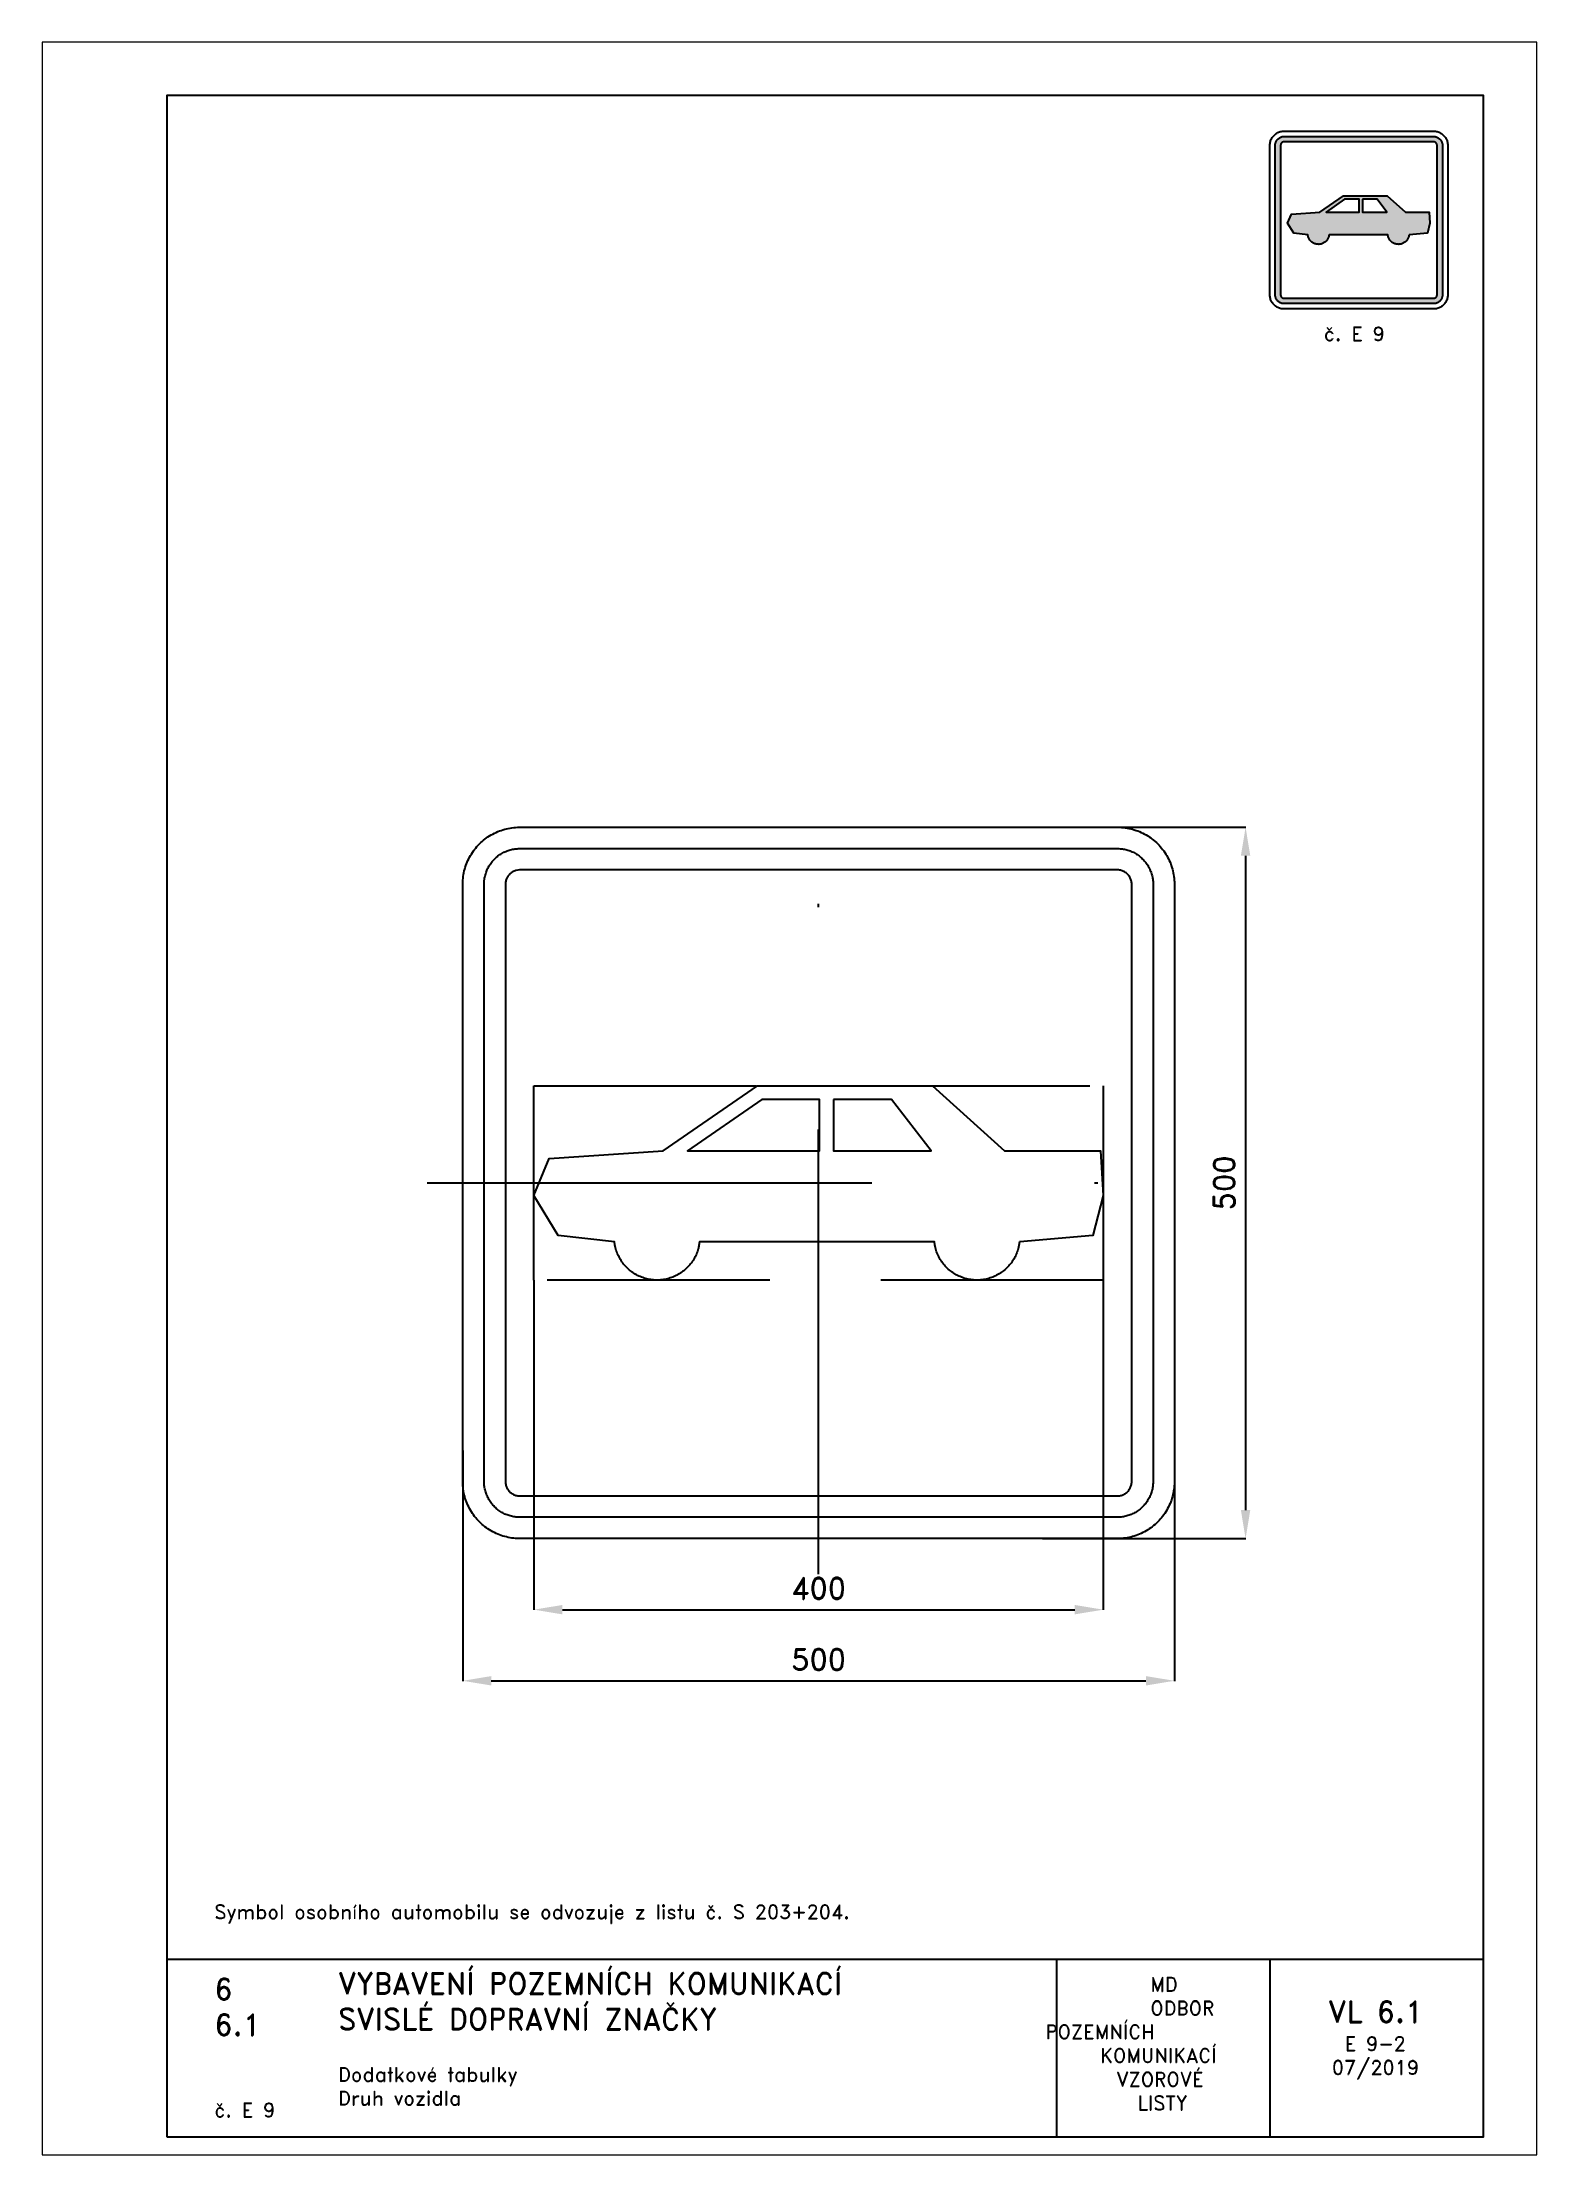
# Paper-space layout 'E 9-2' of a CAD drawing. Header units: millimetres. Extents: x 0 to 210, y 0 to 297.
# The model-space entities are those that its viewports show. They can reach past a viewport. Long polylines and large blocks are cut down to what shows.
import ezdxf

# ---------------------------------------------------------------- set-up
doc = ezdxf.new("R2010")
doc.units = ezdxf.units.MM
doc.header["$LTSCALE"] = 5
doc.linetypes.add('ČERCHOVANÁX2', pattern=[2, 1, -0.5, 0, -0.5])
doc.linetypes.add('ČÁRKOVANÁX2', pattern=[1.5, 1, -0.5])
for name, color, linetype in [('Kóty', 2, 'Continuous'), ('Rozpiska', 7, 'Continuous'), ('Značka', 7, 'Continuous')]:
    doc.layers.add(name, color=color, linetype=linetype)
doc.layers.add('Rámeček', color=6, linetype='Continuous', plot=False)
doc.styles.get("Standard").update_dxf_attribs({"font": 'romand.shx', "height": 15})
doc.dimstyles.get("Standard").update_dxf_attribs({"dimtxt": 15, "dimasz": 20, "dimexe": 0.18, "dimexo": 0.0625, "dimgap": 7.5, "dimtad": 1, "dimdec": 0, "dimzin": 0, "dimdsep": 46, "dimtxsty": 'Standard', "dimcen": 0.09, "dimadec": 0, "dimazin": 0, "dimtfac": 1, "dimtdec": 0, "dimtofl": 0, "dimtmove": 0, "dimatfit": 3, "dimfxl": 1, "dimtolj": 1, "dimtzin": 0, "dimarcsym": 0})

psp = doc.layouts.new('E 9-2')

# ---------------------------------------------------------------- texts
at = {"layer": 'Rozpiska', "color": 7, "attachment_point": 1}
for s, width, heights, insert, char_height in [('\\pi2.70957;{\\C6;č. E 9}', 15.2287, [2.67], (177.37, 257), 2), ('\\PSymbol osobního automobilu se odvozuje z listu č. S 203+204.{\\H1.83333x; }', 166.2378, [0], (24.17, 38.49), 2), ('6', 149.0422, [0], (24.17, 24.77), 3), ('{\\C6;VYBAVENÍ POZEMNÍCH KOMUNIKACÍ\\P}SVISLÉ DOPRAVNÍ ZNAČKY{\\H1.34524x; }', 149.0422, [0], (41.56, 25.56), 3), ('\\pi14.7414;{\\C6;MD\\P\\pi2.36044;}ODBOR POZEMNÍCH{\\H1.57143x; }\\P\\pi7.69378;KOMUNIKACÍ{\\H1.5x; }\\P\\pi9.97949;{\\C6;VZOROVÉ\\H1.47619x; \\H0.67742x;\\P\\pi12.93187;LISTY\\H1.26984x; }', 33.1018, [0], (140.95, 24.95), 2), ('\\pi1.03113;{\\H1.5x;\\C6;VL 6.1\\P\\pi3.36444;\\H0.66667x;E 9-2\\H1.66666x; \\H0.6x;\\P\\pi1.5549;07/2019\\H1.80159x; }', 16.0623, [0], (179.66, 21.61), 2), ('6.1', 149.0422, [0], (24.17, 19.78), 3), ('{\\C6;Dodatkové tabulky\\P}Druh vozidla{\\H1.83333x; }', 149.0422, [0], (41.56, 12.29), 2), ('{\\C6;č. E 9}', 18.3305, [2.67], (24.17, 7.28), 2)]:
    psp.add_mtext_dynamic_manual_height_columns(s, width=width, gutter_width=100, heights=heights, dxfattribs=dict(at, insert=insert, char_height=char_height))

msp = doc.modelspace()

# ---------------------------------------------------------------- blocks, each defined once
blk = doc.blocks.new('*D0')
at = {"layer": 'Defpoints', "color": 0, "transparency": 16777216}
for p in [(-200, -68.3), (200, -68.3), (200, -300)]:
    blk.add_point(p, dxfattribs=at)
at = {"layer": 'Kóty', "color": 0, "lineweight": -2, "transparency": 16777216}
for p, q in [((-200, -68.4), (-200, -300.2)), ((200, -68.4), (200, -300.2)), ((-180, -300), (180, -300))]:
    blk.add_line(p, q, dxfattribs=at)
at = {"layer": 'Kóty', "color": 0, "transparency": 16777216}
for points in [[(-180, -296.7), (-180, -303.3), (-200, -300)], [(180, -296.7), (180, -303.3), (200, -300)]]:
    blk.add_solid(points, dxfattribs=at)
at = {"layer": 'Kóty', "color": 0, "transparency": 16777216, "insert": (0, -285), "char_height": 15, "attachment_point": 5}
blk.add_mtext('\\A1;400', dxfattribs=at)
blk = doc.blocks.new('*D1')
at = {"layer": 'Defpoints', "color": 0, "transparency": 16777216}
for p in [(-250, -188), (250, -188), (250, -350)]:
    blk.add_point(p, dxfattribs=at)
at = {"layer": 'Kóty', "color": 0, "lineweight": -2, "transparency": 16777216}
for p, q in [((-250, -188.1), (-250, -350.2)), ((250, -188.1), (250, -350.2)), ((-230, -350), (230, -350))]:
    blk.add_line(p, q, dxfattribs=at)
at = {"layer": 'Kóty', "color": 0, "transparency": 16777216}
for points in [[(-230, -346.7), (-230, -353.3), (-250, -350)], [(230, -346.7), (230, -353.3), (250, -350)]]:
    blk.add_solid(points, dxfattribs=at)
at = {"layer": 'Kóty', "color": 0, "transparency": 16777216, "insert": (0, -335), "char_height": 15, "attachment_point": 5}
blk.add_mtext('\\A1;500', dxfattribs=at)
blk = doc.blocks.new('*D2')
at = {"layer": 'Defpoints', "color": 0, "transparency": 16777216}
for p in [(177, 250), (157.2, -250), (300, -250)]:
    blk.add_point(p, dxfattribs=at)
at = {"layer": 'Kóty', "color": 0, "lineweight": -2, "transparency": 16777216}
for p, q in [((177.1, 250), (300.2, 250)), ((300, 230), (300, -230)), ((157.3, -250), (300.2, -250))]:
    blk.add_line(p, q, dxfattribs=at)
at = {"layer": 'Kóty', "color": 0, "transparency": 16777216}
for points in [[(296.7, 230), (303.3, 230), (300, 250)], [(296.7, -230), (303.3, -230), (300, -250)]]:
    blk.add_solid(points, dxfattribs=at)
at = {"layer": 'Kóty', "color": 0, "transparency": 16777216, "insert": (285, 0), "char_height": 15, "attachment_point": 5, "rotation": 90}
blk.add_mtext('\\A1;500', dxfattribs=at)

# ---------------------------------------------------------------- dimensions: what is measured, and where the dimension line sits
at = {"layer": 'Kóty'}
dim = msp.add_linear_dim(base=(300, -250), p1=(177.0423, 250), p2=(157.1959, -250), angle=90, dimstyle='Standard', dxfattribs=at)
dim.commit()
dim.dimension.update_dxf_attribs({"geometry": '*D2', "text_midpoint": (285, 0)})
for base, p1, p2, picture, middle in [((200, -300), (-200, -68.293), (200, -68.293), '*D0', (0, -285)), ((250, -350), (-250.0001, -188.0143), (250, -188.0143), '*D1', (-0.0001, -335))]:
    dim = msp.add_linear_dim(base=base, p1=p1, p2=p2, dimstyle='Standard', dxfattribs=at)
    dim.commit()
    dim.dimension.update_dxf_attribs({"geometry": picture, "text_midpoint": middle})

# ---------------------------------------------------------------- linework, layer by layer
at = {"layer": 'Značka', "color": 6, "linetype": 'ČERCHOVANÁX2', "ltscale": 2.5}
for points in [[(0, -275), (0, 275)], [(-275, 0), (275, 0)]]:
    msp.add_lwpolyline(points, dxfattribs=at)
at = {"layer": 'Značka', "color": 5}
for points in [[(-210, -250), (-210.157, -250), (-210.314, -249.999, -0.0321792), (-215.479, -249.637, -0.0354421), (-220.555, -248.582, -0.036268), (-225.464, -246.923, -0.0344214), (-230.091, -244.589, -0.0337216), (-234.4018, -241.714, -0.0340857), (-238.2843, -238.284, -0.0342112), (-241.7173, -234.403, -0.0342298), (-244.5886, -230.091, -0.0340429), (-246.9061, -225.461, -0.0334123), (-248.5824, -220.555, -0.0341277), (-249.6543, -215.477, -0.0367441), (-249.9988, -210.314), (-249.9996, -210.157), (-250.0001, -210), (-250.0001, 210), (-249.9996, 210.157), (-249.9988, 210.314, -0.0321789), (-249.637, 215.479, -0.0354442), (-248.5824, 220.555, -0.0362607), (-246.9228, 225.464, -0.0344197), (-244.5886, 230.091, -0.0337239), (-241.714, 234.402, -0.0340855), (-238.2843, 238.284, -0.0342037), (-234.4026, 241.717, -0.0342324), (-230.091, 244.589, -0.0340475), (-225.461, 246.906, -0.0334164), (-220.555, 248.582, -0.0341289), (-215.477, 249.654, -0.0367528), (-210.314, 249.999), (-210.157, 250), (-210, 250), (210, 250), (210.157, 250), (210.314, 249.999, -0.0321907), (215.479, 249.637, -0.03544), (220.555, 248.582, -0.0362704), (225.464, 246.923, -0.0344355), (230.091, 244.589, -0.0337251), (234.402, 241.714, -0.0340812), (238.284, 238.284, -0.0341978), (241.717, 234.403, -0.0342291), (244.589, 230.091, -0.0340343), (246.906, 225.461, -0.0334025), (248.582, 220.555, -0.0341305), (249.654, 215.477, -0.0367399), (249.999, 210.314), (250, 210.157), (250, 210), (250, -210), (250, -210.157), (249.999, -210.314, -0.0321792), (249.637, -215.479, -0.0354421), (248.582, -220.555, -0.0362602), (246.923, -225.464, -0.0344239), (244.589, -230.091, -0.033722), (241.714, -234.402, -0.0340968), (238.284, -238.284, -0.0342179), (234.403, -241.717, -0.0342384), (230.091, -244.589, -0.0340529), (225.46, -246.906, -0.0334149), (220.555, -248.582, -0.0341263), (215.477, -249.654, -0.0367459), (210.314, -249.999), (210.157, -250), (210, -250), (-210, -250)], [(-210, -235), (-210.098, -235), (-210.196, -234.999, -0.0321816), (-213.425, -234.773, -0.0354412), (-216.597, -234.114, -0.0362666), (-219.665, -233.077, -0.0344236), (-222.557, -231.618, -0.033722), (-225.251, -229.821, -0.0340848), (-227.678, -227.678, -0.0342109), (-229.823, -225.252, -0.034229), (-231.6179, -222.557, -0.0340449), (-233.0663, -219.663, -0.0334114), (-234.114, -216.597, -0.0341257), (-234.7839, -213.423, -0.0367454), (-234.9993, -210.196), (-234.9998, -210.098), (-235.0001, -210), (-235.0001, 210), (-234.9998, 210.098), (-234.9993, 210.196, -0.0321814), (-234.7732, 213.424, -0.0354436), (-234.114, 216.597, -0.0362629), (-233.0768, 219.665, -0.0344292), (-231.6179, 222.557, -0.0337131), (-229.821, 225.251, -0.0340835), (-227.678, 227.678, -0.0342145), (-225.252, 229.823, -0.0342271), (-222.557, 231.618, -0.0340608), (-219.663, 233.066, -0.0334078), (-216.597, 234.114, -0.0341377), (-213.423, 234.784, -0.036755), (-210.196, 234.999), (-210.098, 235), (-210, 235), (210, 235), (210.098, 235), (210.196, 234.999, -0.0321788), (213.424, 234.773, -0.0354289), (216.597, 234.114, -0.0362786), (219.665, 233.077, -0.0344075), (222.557, 231.618, -0.0337259), (225.251, 229.821, -0.0340936), (227.678, 227.678, -0.034195), (229.823, 225.252, -0.0342346), (231.618, 222.557, -0.0340429), (233.066, 219.663, -0.0334189), (234.114, 216.597, -0.0341176), (234.784, 213.423, -0.0367368), (234.999, 210.196), (235, 210.098), (235, 210), (235, -210), (235, -210.098), (234.999, -210.196, -0.032179), (234.773, -213.424, -0.0354685), (234.114, -216.597, -0.036283), (233.077, -219.665, -0.0344395), (231.618, -222.557, -0.0337417), (229.821, -225.251, -0.0340764), (227.678, -227.678, -0.0342138), (225.252, -229.823, -0.0342266), (222.557, -231.618, -0.0340362), (219.663, -233.066, -0.0334175), (216.597, -234.114, -0.0341223), (213.423, -234.784, -0.0367433), (210.196, -234.999), (210.098, -235), (210, -235), (-210, -235)], [(-210, -220), (210, -220), (210.039, -220), (210.079, -220, 0.03219), (211.37, -219.909, 0.0354467), (212.639, -219.646, 0.0362553), (213.866, -219.231, 0.0344355), (215.023, -218.647, 0.0336927), (216.1, -217.929, 0.0340968), (217.071, -217.071, 0.0341796), (217.929, -216.101, 0.0342395), (218.647, -215.023, 0.0340657), (219.227, -213.865, 0.0333765), (219.646, -212.639, 0.0341767), (219.914, -211.369, 0.0367178), (220, -210.079), (220, -210.039), (220, -210), (220, 210), (220, 210.039), (220, 210.079, 0.0321782), (219.909, 211.37, 0.0353927), (219.646, 212.639, 0.0362965), (219.231, 213.866, 0.0344442), (218.647, 215.023, 0.0337419), (217.928, 216.1, 0.0340344), (217.071, 217.071, 0.0341854), (216.101, 217.929, 0.0341795), (215.023, 218.647, 0.0340552), (213.865, 219.227, 0.0333953), (212.639, 219.646, 0.0341316), (211.369, 219.914, 0.0367638), (210.078, 220), (210.039, 220), (210, 220), (-210, 220), (-210.039, 220), (-210.079, 220), (-211.37, 219.909), (-212.639, 219.646, 0.036239), (-213.866, 219.231, 0.0343799), (-215.023, 218.647, 0.0336928), (-216.1, 217.929, 0.0340771), (-217.071, 217.071, 0.0342018), (-217.929, 216.101, 0.0342316), (-218.647, 215.023, 0.0340541), (-219.227, 213.865, 0.0334198), (-219.646, 212.639, 0.0341236), (-219.914, 211.369, 0.0367461), (-220, 210.079), (-220, 210.039), (-220, 210), (-220, -210), (-220, -210.039), (-220, -210.079, 0.0321848), (-219.909, -211.37, 0.0354428), (-219.646, -212.639, 0.0362682), (-219.231, -213.866, 0.034425), (-218.647, -215.023, 0.0337251), (-217.929, -216.1, 0.0340812), (-217.071, -217.071, 0.0342016), (-216.101, -217.929, 0.0342325), (-215.023, -218.647, 0.0340474), (-213.865, -219.227, 0.0334156), (-212.639, -219.646, 0.0341291), (-211.369, -219.914, 0.0367532), (-210.079, -220), (-210.039, -220), (-210, -220)], [(141.11, -41.463), (140.7, -43.947), (140.17, -46.402, -0.0376692), (138.88, -50.111, -0.0345654), (137.07, -53.61, -0.0336488), (134.85, -56.858, -0.0344128), (132.22, -59.77, -0.0345813), (129.24, -62.333, -0.0344197), (125.93, -64.464, -0.0343964), (122.39, -66.168, -0.034414), (118.64, -67.371, -0.0344314), (114.78, -68.1, -0.0344169), (110.85, -68.293, -0.0344197), (106.93, -67.997, -0.0344204), (103.09, -67.167, -0.0344253), (99.38, -65.867, -0.0343394), (95.88, -64.071, -0.0344015), (92.63, -61.854, -0.0347685), (89.72, -59.214, -0.0344145), (87.16, -56.232, -0.0330025), (85.03, -52.928, -0.0345539), (83.3, -49.386, -0.039775), (82.12, -45.642), (81.69, -43.563), (81.36, -41.463), (81.36, -41.463), (-83.313, -41.463), (-83.662, -41.463), (-84.073, -43.947, -0.019059), (-84.607, -46.402, -0.037713), (-85.893, -50.111, -0.0345654), (-87.704, -53.61, -0.0336875), (-89.924, -56.858, -0.0344239), (-92.561, -59.77, -0.0345918), (-95.541, -62.333, -0.0344197), (-98.847, -64.464, -0.034383), (-102.39, -66.168, -0.0344097), (-106.133, -67.371, -0.0344222), (-109.996, -68.1, -0.0344154), (-113.923, -68.293, -0.0344197), (-117.844, -67.997, -0.0344269), (-121.687, -67.167, -0.0344253), (-125.397, -65.867, -0.0343394), (-128.895, -64.071, -0.034419), (-132.144, -61.854, -0.0347685), (-135.055, -59.214, -0.0344145), (-137.612, -56.232, -0.0330286), (-139.749, -52.928, -0.0345539), (-141.476, -49.386, -0.039775), (-142.656, -45.642), (-143.082, -43.563), (-143.412, -41.463), (-143.415, -41.463), (-182.927, -37.073), (-200, -8.78), (-189.269, 17.073), (-109.269, 22.439), (-42.927, 68.293), (80, 68.293), (130.73, 22.439), (198.05, 22.439), (200, -8.78), (192.68, -37.073), (141.46, -41.463), (141.11, -41.463)]]:
    msp.add_lwpolyline(points, format="xyb", dxfattribs=at)
at = {"layer": 'Značka', "color": 6, "linetype": 'ČÁRKOVANÁX2', "ltscale": 1.25}
msp.add_lwpolyline([(-200, -68.293), (-200, 68.293), (200, 68.293), (200, -68.293), (-200, -68.293)], dxfattribs=at)
at = {"layer": 'Značka', "color": 5}
for points in [[(-39.883, 58.537), (-92.11, 22.439), (0.732, 22.439), (0.732, 58.537), (-39.883, 58.537)], [(10.488, 58.537), (10.488, 22.439), (79.024, 22.439), (51.22, 58.537), (10.488, 58.537)]]:
    msp.add_lwpolyline(points, dxfattribs=at)

msp.set_redraw_order([(e.dxf.handle, doc.entitydb.next_handle()) for e in msp.query("TEXT MTEXT ATTDEF DIMENSION ARC_DIMENSION")])  # texts and dimensions are drawn at this point

# ---------------------------------------------------------------- hatches: boundary and pattern name
at = {"layer": 'Značka'}
h = psp.add_hatch(color=249, dxfattribs=at)
h.dxf.hatch_style = 1
edge = h.paths.add_edge_path()
edge.add_line((174.5, 260.25), (174.5, 260.25))
edge.add_line((174.5, 260.25), (174.49, 260.25))
edge.add_arc((174.5, 261.51), 1.26, 262.309, 269.6813, ccw=False)
edge.add_arc((174.48, 261.4), 1.14, 254.207, 262.3271, ccw=False)
edge.add_arc((174.45, 261.38), 1.12, 247.1705, 255.4784, ccw=False)
edge.add_arc((174.47, 261.43), 1.18, 239.288, 247.1706, ccw=False)
edge.add_arc((174.47, 261.46), 1.2, 232.4324, 240.158, ccw=False)
edge.add_arc((174.46, 261.45), 1.19, 224.6503, 232.4618, ccw=False)
edge.add_arc((174.45, 261.46), 1.19, 217.5666, 225.3978, ccw=False)
edge.add_arc((174.45, 261.46), 1.18, 209.7449, 217.5861, ccw=False)
edge.add_arc((174.44, 261.48), 1.19, 202.6831, 210.4787, ccw=False)
edge.add_arc((174.47, 261.49), 1.21, 195.0442, 202.698, ccw=False)
edge.add_arc((174.44, 261.49), 1.19, 188.0092, 195.83, ccw=False)
edge.add_arc((174.35, 261.48), 1.1, 179.6039, 188.0195, ccw=False)
edge.add_line((173.25, 261.49), (173.25, 261.5))
edge.add_line((173.25, 261.5), (173.25, 261.5))
edge.add_line((173.25, 261.5), (173.25, 282.5))
edge.add_line((173.25, 282.5), (173.25, 282.5))
edge.add_line((173.25, 282.5), (173.25, 282.51))
edge.add_arc((174.51, 282.5), 1.26, 172.3068, 179.6834, ccw=False)
edge.add_arc((174.4, 282.52), 1.14, 164.208, 172.3261, ccw=False)
edge.add_arc((174.38, 282.55), 1.12, 157.1725, 165.4764, ccw=False)
edge.add_arc((174.43, 282.53), 1.18, 149.2889, 157.1696, ccw=False)
edge.add_arc((174.46, 282.53), 1.2, 142.432, 150.1585, ccw=False)
edge.add_arc((174.45, 282.54), 1.19, 134.6511, 142.461, ccw=False)
edge.add_arc((174.46, 282.55), 1.19, 127.5656, 135.3988, ccw=False)
edge.add_arc((174.46, 282.55), 1.18, 119.7452, 127.5858, ccw=False)
edge.add_arc((174.48, 282.56), 1.19, 112.6824, 120.4794, ccw=False)
edge.add_arc((174.49, 282.53), 1.21, 105.0437, 112.6985, ccw=False)
edge.add_arc((174.49, 282.56), 1.19, 98.0089, 105.8303, ccw=False)
edge.add_arc((174.48, 282.65), 1.1, 89.6042, 98.0193, ccw=False)
edge.add_line((174.49, 283.75), (174.5, 283.75))
edge.add_line((174.5, 283.75), (174.5, 283.75))
edge.add_line((174.5, 283.75), (195.5, 283.75))
edge.add_line((195.5, 283.75), (195.5, 283.75))
edge.add_line((195.5, 283.75), (195.51, 283.75))
edge.add_arc((195.5, 282.5), 1.25, 82.2965, 89.6739, ccw=False)
edge.add_arc((195.52, 282.6), 1.15, 74.234, 82.3503, ccw=False)
edge.add_arc((195.55, 282.63), 1.12, 67.1285, 75.4296, ccw=False)
edge.add_arc((195.53, 282.57), 1.18, 59.3506, 67.2352, ccw=False)
edge.add_arc((195.53, 282.54), 1.2, 52.3939, 60.1179, ccw=False)
edge.add_arc((195.54, 282.55), 1.19, 44.6861, 52.4962, ccw=False)
edge.add_arc((195.55, 282.54), 1.18, 37.496, 45.3357, ccw=False)
edge.add_arc((195.55, 282.54), 1.19, 29.8188, 37.6594, ccw=False)
edge.add_arc((195.56, 282.52), 1.19, 22.7121, 30.513, ccw=False)
edge.add_arc((195.53, 282.52), 1.21, 14.9077, 22.5666, ccw=False)
edge.add_arc((195.56, 282.51), 1.19, 8.0047, 15.8345, ccw=False)
edge.add_arc((195.65, 282.52), 1.1, -0.3074, 8.1076, ccw=False)
edge.add_line((196.75, 282.51), (196.75, 282.5))
edge.add_line((196.75, 282.5), (196.75, 282.5))
edge.add_line((196.75, 282.5), (196.75, 261.5))
edge.add_line((196.75, 261.5), (196.75, 261.5))
edge.add_line((196.75, 261.5), (196.75, 261.49))
edge.add_arc((195.49, 261.5), 1.26, 352.2361, 359.6128, ccw=False)
edge.add_arc((195.61, 261.48), 1.14, 344.187, 352.3125, ccw=False)
edge.add_arc((195.63, 261.45), 1.12, 337.2821, 345.6017, ccw=False)
edge.add_arc((195.57, 261.47), 1.18, 329.2645, 337.1625, ccw=False)
edge.add_arc((195.54, 261.47), 1.2, 322.3881, 330.1141, ccw=False)
edge.add_arc((195.55, 261.46), 1.19, 314.6888, 322.5029, ccw=False)
edge.add_arc((195.54, 261.45), 1.19, 307.5177, 315.3531, ccw=False)
edge.add_arc((195.54, 261.45), 1.18, 299.7939, 307.6354, ccw=False)
edge.add_arc((195.52, 261.45), 1.19, 292.6344, 300.4325, ccw=False)
edge.add_arc((195.51, 261.46), 1.21, 285.0783, 292.7327, ccw=False)
edge.add_arc((195.51, 261.44), 1.19, 277.9895, 285.806, ccw=False)
edge.add_arc((195.52, 261.35), 1.1, 269.6118, 278.0281, ccw=False)
edge.add_line((195.51, 260.25), (195.5, 260.25))
edge.add_line((195.5, 260.25), (195.5, 260.25))
edge.add_line((195.5, 260.25), (174.5, 260.25))
edge = h.paths.add_edge_path(flags=16)
edge.add_line((174.5, 261), (195.5, 261))
edge.add_line((195.5, 261), (195.5, 261))
edge.add_line((195.5, 261), (195.5, 261))
edge.add_arc((195.5, 261.5), 0.503, 270.3483, 277.7219)
edge.add_arc((195.51, 261.46), 0.458, 277.6383, 285.7613)
edge.add_arc((195.52, 261.45), 0.448, 284.4898, 292.7989)
edge.add_arc((195.51, 261.47), 0.47, 292.9855, 300.8598)
edge.add_line((195.75, 261.07), (195.8, 261.1))
edge.add_line((195.8, 261.1), (195.85, 261.15))
edge.add_line((195.85, 261.15), (195.9, 261.19))
edge.add_line((195.9, 261.19), (195.93, 261.25))
edge.add_line((195.93, 261.25), (195.96, 261.31))
edge.add_line((195.96, 261.31), (195.98, 261.37))
edge.add_line((195.98, 261.37), (196, 261.43))
edge.add_line((196, 261.43), (196, 261.5))
edge.add_line((196, 261.5), (196, 261.5))
edge.add_line((196, 261.5), (196, 261.5))
edge.add_line((196, 261.5), (196, 282.5))
edge.add_line((196, 282.5), (196, 282.5))
edge.add_line((196, 282.5), (196, 282.5))
edge.add_line((196, 282.5), (196, 282.57))
edge.add_line((196, 282.57), (195.98, 282.63))
edge.add_line((195.98, 282.63), (195.96, 282.69))
edge.add_line((195.96, 282.69), (195.93, 282.75))
edge.add_line((195.93, 282.75), (195.9, 282.8))
edge.add_arc((195.52, 282.51), 0.476, 37.6251, 45.4365)
edge.add_arc((195.52, 282.52), 0.474, 44.591, 52.4212)
edge.add_arc((195.52, 282.52), 0.475, 52.468, 60.2989)
edge.add_arc((195.51, 282.52), 0.474, 59.3376, 67.1344)
edge.add_arc((195.51, 282.51), 0.486, 67.3566, 75.0206)
edge.add_arc((195.5, 282.52), 0.475, 74.1709, 81.9972)
edge.add_arc((195.51, 282.56), 0.44, 81.9743, 90.3976)
edge.add_line((195.5, 283), (195.5, 283))
edge.add_line((195.5, 283), (195.5, 283))
edge.add_line((195.5, 283), (174.5, 283))
edge.add_line((174.5, 283), (174.5, 283))
edge.add_line((174.5, 283), (174.5, 283))
edge.add_arc((174.5, 282.5), 0.503, 90.3454, 97.7186)
edge.add_arc((174.49, 282.54), 0.457, 97.6433, 105.7742)
edge.add_arc((174.48, 282.55), 0.447, 104.5293, 112.8442)
edge.add_arc((174.49, 282.53), 0.471, 112.8392, 120.7258)
edge.add_arc((174.49, 282.52), 0.48, 119.8604, 127.5933)
edge.add_arc((174.48, 282.52), 0.475, 127.5258, 135.3372)
edge.add_arc((174.48, 282.52), 0.474, 134.5873, 142.4249)
edge.add_arc((174.48, 282.52), 0.474, 142.4193, 150.2496)
edge.add_arc((174.48, 282.51), 0.477, 149.4992, 157.2916)
edge.add_arc((174.49, 282.51), 0.484, 157.2976, 164.9655)
edge.add_arc((174.48, 282.5), 0.476, 164.1753, 171.9928)
edge.add_arc((174.44, 282.51), 0.44, 171.975, 180.3968)
edge.add_line((174, 282.5), (174, 282.5))
edge.add_line((174, 282.5), (174, 282.5))
edge.add_line((174, 282.5), (174, 261.5))
edge.add_line((174, 261.5), (174, 261.5))
edge.add_line((174, 261.5), (174, 261.5))
edge.add_line((174, 261.5), (174, 261.43))
edge.add_line((174, 261.43), (174.02, 261.37))
edge.add_line((174.02, 261.37), (174.04, 261.31))
edge.add_line((174.04, 261.31), (174.07, 261.25))
edge.add_line((174.07, 261.25), (174.1, 261.19))
edge.add_arc((174.48, 261.48), 0.476, 217.5285, 225.3345)
edge.add_arc((174.48, 261.48), 0.473, 224.5841, 232.428)
edge.add_arc((174.48, 261.48), 0.474, 232.4171, 240.2519)
edge.add_arc((174.49, 261.48), 0.476, 239.4968, 247.2939)
edge.add_arc((174.49, 261.49), 0.485, 247.304, 254.9591)
edge.add_arc((174.5, 261.48), 0.476, 254.1753, 261.9928)
edge.add_arc((174.49, 261.44), 0.44, 261.9777, 270.3941)
edge.add_line((174.5, 261), (174.5, 261))
edge.add_line((174.5, 261), (174.5, 261))
h = psp.add_hatch(color=249, dxfattribs=at)
h.dxf.hatch_style = 1
h.paths.add_polyline_path([(183.01, 274.93), (180.39, 273.12), (185.04, 273.12), (185.04, 274.93)], flags=16)
h.paths.add_polyline_path([(185.52, 274.93), (185.52, 273.12), (188.95, 273.12), (187.56, 274.93)], flags=16)
edge = h.paths.add_edge_path()
edge.add_line((192.06, 269.93), (192.03, 269.8))
edge.add_line((192.03, 269.8), (192.01, 269.68))
edge.add_arc((190.75, 270.01), 1.3, 336.5077, 345.1367, ccw=False)
edge.add_arc((190.63, 270.06), 1.43, 328.6886, 336.6072, ccw=False)
edge.add_arc((190.59, 270.06), 1.46, 321.7931, 329.5019, ccw=False)
edge.add_arc((190.62, 270.04), 1.43, 313.9711, 321.8548, ccw=False)
edge.add_arc((190.61, 270.02), 1.42, 306.7366, 314.6589, ccw=False)
edge.add_arc((190.61, 270.03), 1.43, 298.8311, 306.7164, ccw=False)
edge.add_arc((190.59, 270.02), 1.43, 291.7641, 299.6441, ccw=False)
edge.add_arc((190.59, 270.02), 1.43, 283.8442, 291.7282, ccw=False)
edge.add_arc((190.57, 270.01), 1.43, 276.7509, 284.6389, ccw=False)
edge.add_arc((190.57, 270.02), 1.43, 268.8692, 276.7538, ccw=False)
edge.add_arc((190.55, 270.01), 1.43, 261.7391, 269.6244, ccw=False)
edge.add_arc((190.55, 270.01), 1.43, 253.8607, 261.7461, ccw=False)
edge.add_arc((190.53, 270.02), 1.43, 246.746, 254.6326, ccw=False)
edge.add_arc((190.53, 270.02), 1.43, 238.9022, 246.7692, ccw=False)
edge.add_arc((190.52, 270.03), 1.43, 231.7594, 239.6406, ccw=False)
edge.add_arc((190.51, 270.02), 1.41, 223.8026, 231.7677, ccw=False)
edge.add_arc((190.5, 270.04), 1.43, 216.7035, 224.5876, ccw=False)
edge.add_arc((190.55, 270.08), 1.49, 209.0284, 216.5892, ccw=False)
edge.add_arc((190.49, 270.07), 1.43, 202.074, 209.99, ccw=False)
edge.add_arc((190.31, 269.99), 1.24, 192.9379, 202.0488, ccw=False)
edge.add_line((189.11, 269.72), (189.08, 269.82))
edge.add_line((189.08, 269.82), (189.07, 269.93))
edge.add_line((189.07, 269.93), (180.83, 269.93))
edge.add_line((180.83, 269.93), (180.82, 269.93))
edge.add_line((180.82, 269.93), (180.8, 269.8))
edge.add_arc((179.17, 270.09), 1.65, 345.5447, 349.9122, ccw=False)
edge.add_arc((179.51, 270.01), 1.3, 336.5578, 345.1969, ccw=False)
edge.add_arc((179.4, 270.06), 1.43, 328.6757, 336.5943, ccw=False)
edge.add_arc((179.36, 270.06), 1.46, 321.7886, 329.5063, ccw=False)
edge.add_arc((179.38, 270.04), 1.43, 313.894, 321.7803, ccw=False)
edge.add_arc((179.37, 270.02), 1.42, 306.7354, 314.6601, ccw=False)
edge.add_arc((179.37, 270.03), 1.43, 298.8626, 306.7479, ccw=False)
edge.add_arc((179.35, 270.02), 1.43, 291.7467, 299.6236, ccw=False)
edge.add_arc((179.35, 270.02), 1.43, 283.8759, 291.7589, ccw=False)
edge.add_arc((179.33, 270.01), 1.43, 276.7439, 284.6297, ccw=False)
edge.add_arc((179.33, 270.01), 1.43, 268.8715, 276.7558, ccw=False)
edge.add_arc((179.31, 270.02), 1.43, 261.7402, 269.6255, ccw=False)
edge.add_arc((179.31, 270.01), 1.43, 253.8691, 261.7561, ccw=False)
edge.add_arc((179.29, 270.02), 1.43, 246.746, 254.6326, ccw=False)
edge.add_arc((179.3, 270.02), 1.43, 238.8889, 246.7559, ccw=False)
edge.add_arc((179.28, 270.03), 1.43, 231.7492, 239.6344, ccw=False)
edge.add_arc((179.27, 270.02), 1.41, 223.8124, 231.7775, ccw=False)
edge.add_arc((179.27, 270.04), 1.43, 216.6703, 224.5544, ccw=False)
edge.add_arc((179.32, 270.08), 1.49, 209.111, 216.6779, ccw=False)
edge.add_arc((179.25, 270.07), 1.43, 202.0348, 209.9508, ccw=False)
edge.add_arc((179.07, 269.99), 1.24, 192.9379, 202.0488, ccw=False)
edge.add_line((177.87, 269.72), (177.85, 269.82))
edge.add_line((177.85, 269.82), (177.83, 269.93))
edge.add_line((177.83, 269.93), (177.83, 269.93))
edge.add_line((177.83, 269.93), (175.85, 270.15))
edge.add_line((175.85, 270.15), (175, 271.56))
edge.add_line((175, 271.56), (175.54, 272.85))
edge.add_line((175.54, 272.85), (179.54, 273.12))
edge.add_line((179.54, 273.12), (182.85, 275.41))
edge.add_line((182.85, 275.41), (189, 275.41))
edge.add_line((189, 275.41), (191.54, 273.12))
edge.add_line((191.54, 273.12), (194.9, 273.12))
edge.add_line((194.9, 273.12), (195, 271.56))
edge.add_line((195, 271.56), (194.63, 270.15))
edge.add_line((194.63, 270.15), (192.07, 269.93))
edge.add_line((192.07, 269.93), (192.06, 269.93))

# ---------------------------------------------------------------- linework, layer by layer
at = {"layer": 'Rozpiska', "color": 7}
for p, q in [((17.5, 27.5), (202.5, 27.5)), ((142.5, 27.5), (142.5, 2.5)), ((172.5, 27.5), (172.5, 2.5))]:
    psp.add_line(p, q, dxfattribs=at)
psp.add_lwpolyline([(17.5, 2.5), (202.5, 2.5), (202.5, 289.5), (17.5, 289.5)], close=True, dxfattribs=at)
at = {"layer": 'Značka', "color": 7}
psp.add_lwpolyline([(174.5, 259.5), (174.49, 259.5), (174.48, 259.5, -0.032179), (174.23, 259.52, -0.035443), (173.97, 259.57, -0.03627), (173.73, 259.65, -0.034417), (173.5, 259.77, -0.033721), (173.28, 259.91, -0.03408), (173.09, 260.09, -0.034215), (172.91, 260.28, -0.034224), (172.77, 260.5, -0.034046), (172.65, 260.73, -0.033405), (172.57, 260.97, -0.034129), (172.52, 261.23, -0.036741), (172.5, 261.48), (172.5, 261.49), (172.5, 261.5), (172.5, 282.5), (172.5, 282.51), (172.5, 282.52, -0.032179), (172.52, 282.77, -0.035443), (172.57, 283.03, -0.036259), (172.65, 283.27, -0.034409), (172.77, 283.5, -0.033719), (172.91, 283.72, -0.034073), (173.09, 283.91, -0.034214), (173.28, 284.09, -0.034226), (173.5, 284.23, -0.03405), (173.73, 284.35, -0.033407), (173.97, 284.43, -0.034128), (174.23, 284.48, -0.036741), (174.48, 284.5), (174.49, 284.5), (174.5, 284.5), (195.5, 284.5), (195.51, 284.5), (195.52, 284.5, -0.032177), (195.77, 284.48, -0.035443), (196.03, 284.43, -0.036259), (196.27, 284.35, -0.034414), (196.5, 284.23, -0.033731), (196.72, 284.09, -0.034066), (196.91, 283.91, -0.034205), (197.09, 283.72, -0.034226), (197.23, 283.5, -0.03405), (197.35, 283.27, -0.033418), (197.43, 283.03, -0.034151), (197.48, 282.77, -0.036741), (197.5, 282.52), (197.5, 282.51), (197.5, 282.5), (197.5, 261.5), (197.5, 261.49), (197.5, 261.48, -0.032179), (197.48, 261.23, -0.035442), (197.43, 260.97, -0.036259), (197.35, 260.73, -0.034422), (197.23, 260.5, -0.033732), (197.09, 260.28, -0.034079), (196.91, 260.09, -0.034184), (196.72, 259.91, -0.034233), (196.5, 259.77, -0.034053), (196.27, 259.65, -0.033425), (196.03, 259.57, -0.034128), (195.77, 259.52, -0.036749), (195.52, 259.5), (195.51, 259.5), (195.5, 259.5), (174.5, 259.5)], format="xyb", dxfattribs=at)
at = {"layer": 'Značka', "color": 249}
for points in [[(174.5, 260.25), (174.5, 260.25), (174.49, 260.25, -0.032179), (174.33, 260.26, -0.035446), (174.17, 260.29, -0.036266), (174.02, 260.35, -0.034408), (173.87, 260.42, -0.033722), (173.74, 260.51, -0.034097), (173.62, 260.62, -0.034183), (173.51, 260.74, -0.034227), (173.42, 260.87, -0.034028), (173.35, 261.02, -0.033409), (173.29, 261.17, -0.034138), (173.26, 261.33, -0.036736), (173.25, 261.49), (173.25, 261.5), (173.25, 261.5), (173.25, 282.5), (173.25, 282.5), (173.25, 282.51, -0.032198), (173.26, 282.67, -0.035437), (173.29, 282.83, -0.036248), (173.35, 282.98, -0.0344), (173.42, 283.13, -0.033726), (173.51, 283.26, -0.03409), (173.62, 283.38, -0.034192), (173.74, 283.49, -0.034225), (173.87, 283.58, -0.034034), (174.02, 283.65, -0.033413), (174.17, 283.71, -0.034141), (174.33, 283.74, -0.036734), (174.49, 283.75), (174.5, 283.75), (174.5, 283.75), (195.5, 283.75), (195.5, 283.75), (195.51, 283.75, -0.032201), (195.67, 283.74, -0.035429), (195.83, 283.71, -0.036236), (195.98, 283.65, -0.034417), (196.13, 283.58, -0.033715), (196.26, 283.49, -0.034091), (196.38, 283.38, -0.034221), (196.49, 283.26, -0.034225), (196.58, 283.13, -0.034051), (196.65, 282.98, -0.033431), (196.71, 282.83, -0.034177), (196.74, 282.67, -0.036734), (196.75, 282.51), (196.75, 282.5), (196.75, 282.5), (196.75, 261.5), (196.75, 261.5), (196.75, 261.49, -0.032198), (196.74, 261.33, -0.035469), (196.71, 261.17, -0.036317), (196.65, 261.02, -0.034475), (196.58, 260.87, -0.033724), (196.49, 260.74, -0.034108), (196.38, 260.62, -0.034202), (196.26, 260.51, -0.034229), (196.13, 260.42, -0.034039), (195.98, 260.35, -0.033411), (195.83, 260.29, -0.034119), (195.67, 260.26, -0.03674), (195.51, 260.25), (195.5, 260.25), (195.5, 260.25), (174.5, 260.25)], [(174.5, 261), (195.5, 261), (195.5, 261), (195.5, 261, 0.032185), (195.57, 261, 0.035458), (195.63, 261.02, 0.036271), (195.69, 261.04, 0.034372), (195.75, 261.07), (195.8, 261.1), (195.85, 261.15), (195.9, 261.19), (195.93, 261.25), (195.96, 261.31), (195.98, 261.37), (196, 261.43), (196, 261.5), (196, 261.5), (196, 261.5), (196, 282.5), (196, 282.5), (196, 282.5), (196, 282.57), (195.98, 282.63), (195.96, 282.69), (195.93, 282.75), (195.9, 282.8, 0.034097), (195.85, 282.85, 0.034179), (195.8, 282.9, 0.034182), (195.75, 282.93, 0.034033), (195.69, 282.96, 0.033453), (195.63, 282.98, 0.034162), (195.57, 283, 0.03677), (195.5, 283), (195.5, 283), (195.5, 283), (174.5, 283), (174.5, 283), (174.5, 283, 0.032183), (174.43, 283, 0.035493), (174.37, 282.98, 0.036297), (174.31, 282.96, 0.034425), (174.25, 282.93, 0.033754), (174.19, 282.9, 0.034097), (174.15, 282.85, 0.034211), (174.1, 282.8, 0.03418), (174.07, 282.75, 0.034014), (174.04, 282.69, 0.03347), (174.02, 282.63, 0.034124), (174, 282.57, 0.036764), (174, 282.5), (174, 282.5), (174, 282.5), (174, 261.5), (174, 261.5), (174, 261.5), (174, 261.43), (174.02, 261.37), (174.04, 261.31), (174.07, 261.25), (174.1, 261.19, 0.034073), (174.15, 261.15, 0.034239), (174.19, 261.1, 0.034199), (174.25, 261.07, 0.034034), (174.31, 261.04, 0.033414), (174.37, 261.02, 0.034124), (174.43, 261, 0.03674), (174.5, 261), (174.5, 261), (174.5, 261)], [(192.06, 269.93), (192.03, 269.8), (192.01, 269.68, -0.037669), (191.94, 269.49, -0.034565), (191.85, 269.32, -0.033649), (191.74, 269.16, -0.034413), (191.61, 269.01, -0.034581), (191.46, 268.88, -0.03442), (191.3, 268.78, -0.034396), (191.12, 268.69, -0.034414), (190.93, 268.63, -0.034431), (190.74, 268.59, -0.034417), (190.54, 268.59, -0.03442), (190.35, 268.6, -0.03442), (190.15, 268.64, -0.034425), (189.97, 268.71, -0.034339), (189.79, 268.8, -0.034402), (189.63, 268.91, -0.034769), (189.49, 269.04, -0.034415), (189.36, 269.19, -0.033002), (189.25, 269.35, -0.034554), (189.17, 269.53, -0.039775), (189.11, 269.72), (189.08, 269.82), (189.07, 269.93), (189.07, 269.93), (180.83, 269.93), (180.82, 269.93), (180.8, 269.8, -0.019059), (180.77, 269.68, -0.037713), (180.71, 269.49, -0.034565), (180.61, 269.32, -0.033688), (180.5, 269.16, -0.034424), (180.37, 269.01, -0.034592), (180.22, 268.88, -0.03442), (180.06, 268.78, -0.034383), (179.88, 268.69, -0.03441), (179.69, 268.63, -0.034422), (179.5, 268.59, -0.034415), (179.3, 268.59, -0.03442), (179.11, 268.6, -0.034427), (178.92, 268.64, -0.034425), (178.73, 268.71, -0.034339), (178.56, 268.8, -0.034419), (178.39, 268.91, -0.034769), (178.25, 269.04, -0.034415), (178.12, 269.19, -0.033029), (178.01, 269.35, -0.034554), (177.93, 269.53, -0.039775), (177.87, 269.72), (177.85, 269.82), (177.83, 269.93), (177.83, 269.93), (175.85, 270.15), (175, 271.56), (175.54, 272.85), (179.54, 273.12), (182.85, 275.41), (189, 275.41), (191.54, 273.12), (194.9, 273.12), (195, 271.56), (194.63, 270.15), (192.07, 269.93), (192.06, 269.93)]]:
    psp.add_lwpolyline(points, format="xyb", dxfattribs=at)
for points in [[(183.01, 274.93), (180.39, 273.12), (185.04, 273.12), (185.04, 274.93), (183.01, 274.93)], [(185.52, 274.93), (185.52, 273.12), (188.95, 273.12), (187.56, 274.93), (185.52, 274.93)]]:
    psp.add_lwpolyline(points, dxfattribs=at)

psp.set_redraw_order([(e.dxf.handle, doc.entitydb.next_handle()) for e in psp.query("TEXT MTEXT ATTDEF DIMENSION ARC_DIMENSION")])  # texts and dimensions are drawn at this point

# ---------------------------------------------------------------- viewports
at = {"layer": 'Rámeček'}
psp.add_viewport(center=(105, 148.5), size=(210, 297), view_center_point=(-20.4434, 59.3328), view_height=1485, dxfattribs=at)

doc.saveas('drawing.dxf')
